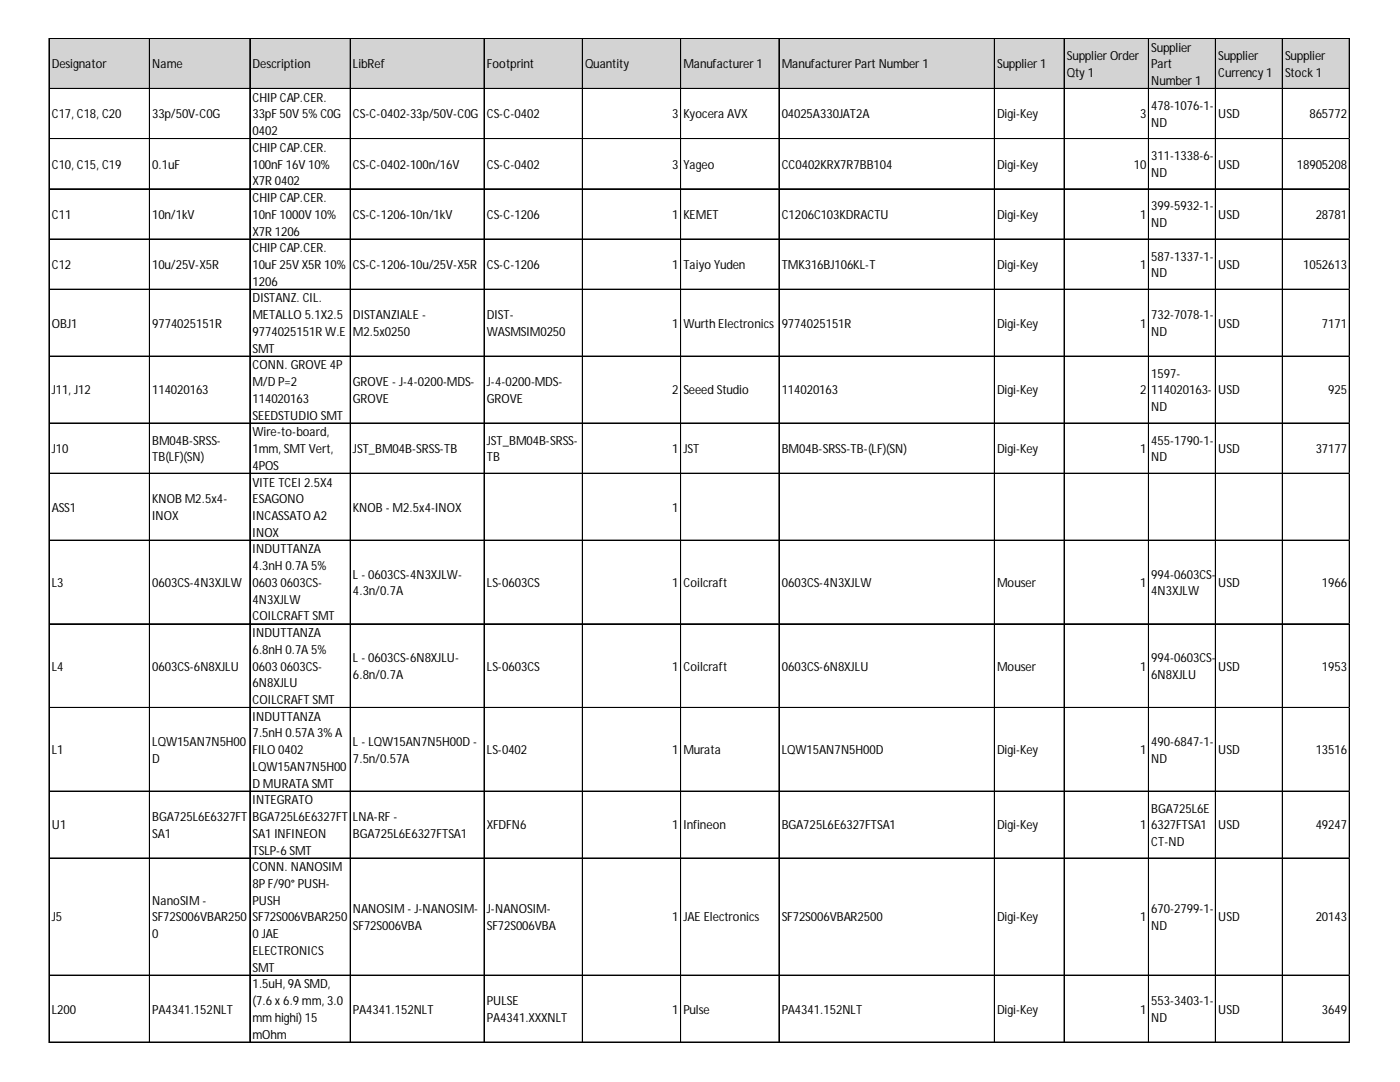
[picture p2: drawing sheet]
<svg xmlns="http://www.w3.org/2000/svg" width="279mm" height="216mm" viewBox="0 0 279 216" stroke-linecap="round" stroke-linejoin="round" font-family="sans-serif">
<defs><g id="words">
<g font-size="2.5">
<text x="212.9" y="12">Supplier Order</text>
<text x="229.7" y="10.3">Supplier</text>
<text x="243.1" y="12">Supplier</text>
<text x="256.5" y="12">Supplier</text>
<text x="10.3" y="13.6">Designator</text>
<text x="30.4" y="13.6">Name</text>
<text x="50.4" y="13.6">Description</text>
<text x="70.4" y="13.6">LibRef</text>
<text x="97.1" y="13.6">Footprint</text>
<text x="116.8" y="13.6">Quantity</text>
<text x="136.4" y="13.6">Manufacturer 1</text>
<text x="156" y="13.6">Manufacturer Part Number 1</text>
<text x="199" y="13.6">Supplier 1</text>
<text x="212.9" y="15.3">Qty 1</text>
<text x="229.7" y="13.6">Part</text>
<text x="229.7" y="17">Number 1</text>
<text x="243.1" y="15.3">Currency 1</text>
<text x="256.5" y="15.3">Stock 1</text>
<text x="10.3" y="23.6">C17, C18, C20</text>
<text x="30.4" y="23.6">33p/50V-C0G</text>
<text x="50.4" y="20.3">CHIP CAP.CER.</text>
<text x="50.4" y="23.6">33pF 50V 5% C0G</text>
<text x="70.4" y="23.6">CS-C-0402-33p/50V-C0G</text>
<text x="97.1" y="23.6">CS-C-0402</text>
<text x="134.2" y="23.6">3</text>
<text x="136.4" y="23.6">Kyocera AVX</text>
<text x="156" y="23.6">04025A330JAT2A</text>
<text x="199" y="23.6">Digi-Key</text>
<text x="227.5" y="23.6">3</text>
<text x="229.7" y="22">478-1076-1-</text>
<text x="243.1" y="23.6">USD</text>
<text x="261.3" y="23.6">865772</text>
<text x="50.4" y="27">0402</text>
<text x="229.7" y="25.3">ND</text>
<text x="10.3" y="33.6">C10, C15, C19</text>
<text x="30.4" y="33.6">0.1uF</text>
<text x="50.4" y="30.3">CHIP CAP.CER.</text>
<text x="50.4" y="33.6">100nF 16V 10%</text>
<text x="70.4" y="33.6">CS-C-0402-100n/16V</text>
<text x="97.1" y="33.6">CS-C-0402</text>
<text x="134.2" y="33.6">3</text>
<text x="136.4" y="33.6">Yageo</text>
<text x="156" y="33.6">CC0402KRX7R7BB104</text>
<text x="199" y="33.6">Digi-Key</text>
<text x="226.3" y="33.6">10</text>
<text x="229.7" y="32">311-1338-6-</text>
<text x="229.7" y="35.3">ND</text>
<text x="243.1" y="33.6">USD</text>
<text x="258.8" y="33.6">18905208</text>
<text x="50.4" y="37">X7R 0402</text>
<text x="50.4" y="40.3">CHIP CAP.CER.</text>
<text x="229.7" y="42">399-5932-1-</text>
<text x="10.3" y="43.7">C11</text>
<text x="30.4" y="43.7">10n/1kV</text>
<text x="50.4" y="43.7">10nF 1000V 10%</text>
<text x="50.4" y="47">X7R 1206</text>
<text x="70.4" y="43.7">CS-C-1206-10n/1kV</text>
<text x="97.1" y="43.7">CS-C-1206</text>
<text x="134.2" y="43.7">1</text>
<text x="136.4" y="43.7">KEMET</text>
<text x="156" y="43.7">C1206C103KDRACTU</text>
<text x="199" y="43.7">Digi-Key</text>
<text x="227.5" y="43.7">1</text>
<text x="229.7" y="45.3">ND</text>
<text x="243.1" y="43.7">USD</text>
<text x="262.6" y="43.7">28781</text>
<text x="10.3" y="53.7">C12</text>
<text x="30.4" y="53.7">10u/25V-X5R</text>
<text x="50.4" y="50.3">CHIP CAP.CER.</text>
<text x="50.4" y="53.7">10uF 25V X5R 10%</text>
<text x="70.4" y="53.7">CS-C-1206-10u/25V-X5R</text>
<text x="97.1" y="53.7">CS-C-1206</text>
<text x="134.2" y="53.7">1</text>
<text x="136.4" y="53.7">Taiyo Yuden</text>
<text x="156" y="53.7">TMK316BJ106KL-T</text>
<text x="199" y="53.7">Digi-Key</text>
<text x="227.5" y="53.7">1</text>
<text x="229.7" y="52">587-1337-1-</text>
<text x="243.1" y="53.7">USD</text>
<text x="260.1" y="53.7">1052613</text>
<text x="50.4" y="57">1206</text>
<text x="229.7" y="55.3">ND</text>
<text x="10.3" y="65.4">OBJ1</text>
<text x="30.4" y="65.4">9774025151R</text>
<text x="50.4" y="60.4">DISTANZ. CIL.</text>
<text x="50.4" y="63.7">METALLO 5.1X2.5</text>
<text x="70.4" y="63.7">DISTANZIALE -</text>
<text x="97.1" y="63.7">DIST-</text>
<text x="134.2" y="65.4">1</text>
<text x="136.4" y="65.4">Wurth Electronics</text>
<text x="156" y="65.4">9774025151R</text>
<text x="199" y="65.4">Digi-Key</text>
<text x="227.5" y="65.4">1</text>
<text x="229.7" y="63.7">732-7078-1-</text>
<text x="243.1" y="65.4">USD</text>
<text x="263.8" y="65.4">7171</text>
<text x="50.4" y="67">9774025151R W.E</text>
<text x="50.4" y="70.4">SMT</text>
<text x="70.4" y="67">M2.5x0250</text>
<text x="97.1" y="67">WASMSIM0250</text>
<text x="229.7" y="67">ND</text>
<text x="50.4" y="73.7">CONN. GROVE 4P</text>
<text x="50.4" y="77">M/D P=2</text>
<text x="70.4" y="77">GROVE - J-4-0200-MDS-</text>
<text x="97.1" y="77">J-4-0200-MDS-</text>
<text x="229.7" y="75.4">1597-</text>
<text x="10.3" y="78.7">J11, J12</text>
<text x="30.4" y="78.7">114020163</text>
<text x="50.4" y="80.4">114020163</text>
<text x="50.4" y="83.7">SEEDSTUDIO SMT</text>
<text x="70.4" y="80.4">GROVE</text>
<text x="97.1" y="80.4">GROVE</text>
<text x="134.2" y="78.7">2</text>
<text x="136.4" y="78.7">Seeed Studio</text>
<text x="156" y="78.7">114020163</text>
<text x="199" y="78.7">Digi-Key</text>
<text x="227.5" y="78.7">2</text>
<text x="229.7" y="78.7">114020163-</text>
<text x="229.7" y="82.1">ND</text>
<text x="243.1" y="78.7">USD</text>
<text x="265.1" y="78.7">925</text>
<text x="30.4" y="88.7">BM04B-SRSS-</text>
<text x="50.4" y="87.1">Wire-to-board,</text>
<text x="97.1" y="88.7">JST_BM04B-SRSS-</text>
<text x="229.7" y="88.7">455-1790-1-</text>
<text x="10.3" y="90.4">J10</text>
<text x="30.4" y="92.1">TB(LF)(SN)</text>
<text x="50.4" y="90.4">1mm, SMT Vert,</text>
<text x="50.4" y="93.7">4POS</text>
<text x="70.4" y="90.4">JST_BM04B-SRSS-TB</text>
<text x="97.1" y="92.1">TB</text>
<text x="134.2" y="90.4">1</text>
<text x="136.4" y="90.4">JST</text>
<text x="156" y="90.4">BM04B-SRSS-TB-(LF)(SN)</text>
<text x="199" y="90.4">Digi-Key</text>
<text x="227.5" y="90.4">1</text>
<text x="229.7" y="92.1">ND</text>
<text x="243.1" y="90.4">USD</text>
<text x="262.6" y="90.4">37177</text>
<text x="30.4" y="100.4">KNOB M2.5x4-</text>
<text x="50.4" y="97.1">VITE TCEI 2.5X4</text>
<text x="50.4" y="100.4">ESAGONO</text>
<text x="10.3" y="102.1">ASS1</text>
<text x="30.4" y="103.8">INOX</text>
<text x="50.4" y="103.8">INCASSATO A2</text>
<text x="50.4" y="107.1">INOX</text>
<text x="70.4" y="102.1">KNOB - M2.5x4-INOX</text>
<text x="134.2" y="102.1">1</text>
<text x="50.4" y="110.4">INDUTTANZA</text>
<text x="50.4" y="113.8">4.3nH 0.7A 5%</text>
<text x="10.3" y="117.1">L3</text>
<text x="30.4" y="117.1">0603CS-4N3XJLW</text>
<text x="50.4" y="117.1">0603 0603CS-</text>
<text x="70.4" y="115.4">L - 0603CS-4N3XJLW-</text>
<text x="70.4" y="118.8">4.3n/0.7A</text>
<text x="97.1" y="117.1">LS-0603CS</text>
<text x="134.2" y="117.1">1</text>
<text x="136.4" y="117.1">Coilcraft</text>
<text x="156" y="117.1">0603CS-4N3XJLW</text>
<text x="199" y="117.1">Mouser</text>
<text x="227.5" y="117.1">1</text>
<text x="229.7" y="115.4">994-0603CS-</text>
<text x="229.7" y="118.8">4N3XJLW</text>
<text x="243.1" y="117.1">USD</text>
<text x="263.8" y="117.1">1966</text>
<text x="50.4" y="120.4">4N3XJLW</text>
<text x="50.4" y="123.8">COILCRAFT SMT</text>
<text x="50.4" y="127.1">INDUTTANZA</text>
<text x="50.4" y="130.5">6.8nH 0.7A 5%</text>
<text x="10.3" y="133.8">L4</text>
<text x="30.4" y="133.8">0603CS-6N8XJLU</text>
<text x="50.4" y="133.8">0603 0603CS-</text>
<text x="50.4" y="137.1">6N8XJLU</text>
<text x="70.4" y="132.1">L - 0603CS-6N8XJLU-</text>
<text x="70.4" y="135.5">6.8n/0.7A</text>
<text x="97.1" y="133.8">LS-0603CS</text>
<text x="134.2" y="133.8">1</text>
<text x="136.4" y="133.8">Coilcraft</text>
<text x="156" y="133.8">0603CS-6N8XJLU</text>
<text x="199" y="133.8">Mouser</text>
<text x="227.5" y="133.8">1</text>
<text x="229.7" y="132.1">994-0603CS-</text>
<text x="229.7" y="135.5">6N8XJLU</text>
<text x="243.1" y="133.8">USD</text>
<text x="263.8" y="133.8">1953</text>
<text x="50.4" y="140.5">COILCRAFT SMT</text>
<text x="50.4" y="143.8">INDUTTANZA</text>
<text x="30.4" y="148.8">LQW15AN7N5H00</text>
<text x="50.4" y="147.2">7.5nH 0.57A 3% A</text>
<text x="70.4" y="148.8">L - LQW15AN7N5H00D -</text>
<text x="229.7" y="148.8">490-6847-1-</text>
<text x="10.3" y="150.5">L1</text>
<text x="30.4" y="152.2">D</text>
<text x="50.4" y="150.5">FILO 0402</text>
<text x="50.4" y="153.8">LQW15AN7N5H00</text>
<text x="70.4" y="152.2">7.5n/0.57A</text>
<text x="97.1" y="150.5">LS-0402</text>
<text x="134.2" y="150.5">1</text>
<text x="136.4" y="150.5">Murata</text>
<text x="156" y="150.5">LQW15AN7N5H00D</text>
<text x="199" y="150.5">Digi-Key</text>
<text x="227.5" y="150.5">1</text>
<text x="229.7" y="152.2">ND</text>
<text x="243.1" y="150.5">USD</text>
<text x="262.6" y="150.5">13516</text>
<text x="50.4" y="157.2">D MURATA SMT</text>
<text x="50.4" y="160.5">INTEGRATO</text>
<text x="10.3" y="165.5">U1</text>
<text x="30.4" y="163.8">BGA725L6E6327FT</text>
<text x="30.4" y="167.2">SA1</text>
<text x="50.4" y="163.8">BGA725L6E6327FT</text>
<text x="50.4" y="167.2">SA1 INFINEON</text>
<text x="70.4" y="163.8">LNA-RF -</text>
<text x="70.4" y="167.2">BGA725L6E6327FTSA1</text>
<text x="97.1" y="165.5">XFDFN6</text>
<text x="134.2" y="165.5">1</text>
<text x="136.4" y="165.5">Infineon</text>
<text x="156" y="165.5">BGA725L6E6327FTSA1</text>
<text x="199" y="165.5">Digi-Key</text>
<text x="227.5" y="165.5">1</text>
<text x="229.7" y="162.2">BGA725L6E</text>
<text x="229.7" y="165.5">6327FTSA1</text>
<text x="243.1" y="165.5">USD</text>
<text x="262.6" y="165.5">49247</text>
<text x="50.4" y="170.5">TSLP-6 SMT</text>
<text x="50.4" y="173.9">CONN. NANOSIM</text>
<text x="229.7" y="168.9">CT-ND</text>
<text x="50.4" y="177.2">8P F/90° PUSH-</text>
<text x="10.3" y="183.9">J5</text>
<text x="30.4" y="180.5">NanoSIM -</text>
<text x="30.4" y="183.9">SF72S006VBAR250</text>
<text x="50.4" y="180.5">PUSH</text>
<text x="50.4" y="183.9">SF72S006VBAR250</text>
<text x="70.4" y="182.2">NANOSIM - J-NANOSIM-</text>
<text x="70.4" y="185.5">SF72S006VBA</text>
<text x="97.1" y="182.2">J-NANOSIM-</text>
<text x="97.1" y="185.5">SF72S006VBA</text>
<text x="134.2" y="183.9">1</text>
<text x="136.4" y="183.9">JAE Electronics</text>
<text x="156" y="183.9">SF72S006VBAR2500</text>
<text x="199" y="183.9">Digi-Key</text>
<text x="227.5" y="183.9">1</text>
<text x="229.7" y="182.2">670-2799-1-</text>
<text x="229.7" y="185.5">ND</text>
<text x="243.1" y="183.9">USD</text>
<text x="262.6" y="183.9">20143</text>
<text x="30.4" y="187.2">0</text>
<text x="50.4" y="187.2">0 JAE</text>
<text x="50.4" y="190.5">ELECTRONICS</text>
<text x="50.4" y="193.9">SMT</text>
<text x="50.4" y="197.2">1.5uH, 9A SMD,</text>
<text x="10.3" y="202.2">L200</text>
<text x="30.4" y="202.2">PA4341.152NLT</text>
<text x="50.4" y="200.6">(7.6 x 6.9 mm, 3.0</text>
<text x="50.4" y="203.9">mm highi) 15</text>
<text x="70.4" y="202.2">PA4341.152NLT</text>
<text x="97.1" y="200.6">PULSE</text>
<text x="97.1" y="203.9">PA4341.XXXNLT</text>
<text x="134.2" y="202.2">1</text>
<text x="136.4" y="202.2">Pulse</text>
<text x="156" y="202.2">PA4341.152NLT</text>
<text x="199" y="202.2">Digi-Key</text>
<text x="227.5" y="202.2">1</text>
<text x="229.7" y="200.6">553-3403-1-</text>
<text x="229.7" y="203.9">ND</text>
<text x="243.1" y="202.2">USD</text>
<text x="263.8" y="202.2">3649</text>
<text x="50.4" y="207.2">mOhm</text>
</g>
</g></defs>
<path d="M9.9 7.7h259.5v10.1h-259.5z" fill="#d3d3d3"/>
<g fill="none" stroke="#000" stroke-width=".2">
<path d="M9.8 7.6v200.5M9.9 7.6h259.5M9.9 7.7h259.5M9.9 17.6h259.5M9.9 17.7h259.5M29.8 7.8v200.3M29.9 7.8v200.3M49.8 7.8v200.3M49.9 7.8v200.3M69.9 7.8v200.3M96.6 7.8v200.3M96.7 7.8v200.3"/>
<path d="M116.2 7.8v200.3M116.3 7.8v200.3M135.8 7.8v200.3M135.9 7.8v200.3M155.4 7.8v200.3M155.5 7.8v200.3M198.4 7.8v200.3M198.5 7.8v200.3M212.4 7.8v200.3M229.2 7.8v200.3M229.3 7.8v200.3M242.5 7.8v200.3"/>
<path d="M242.6 7.8v200.3M255.9 7.8v200.3M256 7.8v200.3M269.3 7.8v200.3M9.9 27.6h259.5M9.9 27.7h259.5M9.9 37.7h259.5M9.9 47.7h259.5M9.9 57.7h259.5M9.9 57.8h259.5M9.9 71h259.5M9.9 71.1h259.5"/>
<path d="M9.9 84.4h259.5M9.9 84.5h259.5M9.9 94.4h259.5M9.9 94.5h259.5M9.9 107.8h259.5M9.9 124.5h259.5M9.9 141.2h259.5M9.9 157.8h259.5M9.9 157.9h259.5M9.9 171.2h259.5M9.9 171.3h259.5M9.9 194.6h259.5"/>
<path d="M9.9 207.9h259.5M9.9 208h259.5"/>
</g>
<path d="M269.4 27.6h.1" fill="none" stroke="#d4d4d4" stroke-width=".2"/>
<path d="M269.4 27.6v.2z" fill="#d4d4d4"/>
<path d="M269.4 37.7h.1" fill="none" stroke="#d4d4d4" stroke-width=".2"/>
<path d="M269.4 37.7v.1z" fill="#d4d4d4"/>
<path d="M269.4 47.7h.1" fill="none" stroke="#d4d4d4" stroke-width=".2"/>
<path d="M269.4 47.7v.1z" fill="#d4d4d4"/>
<path d="M269.4 57.7h.1" fill="none" stroke="#d4d4d4" stroke-width=".2"/>
<path d="M269.4 57.7v.1z" fill="#d4d4d4"/>
<path d="M269.4 71h.1" fill="none" stroke="#d4d4d4" stroke-width=".2"/>
<path d="M269.4 71v.2z" fill="#d4d4d4"/>
<path d="M269.4 84.4h.1" fill="none" stroke="#d4d4d4" stroke-width=".2"/>
<path d="M269.4 84.4v.1z" fill="#d4d4d4"/>
<path d="M269.4 94.4h.1" fill="none" stroke="#d4d4d4" stroke-width=".2"/>
<path d="M269.4 94.4v.2z" fill="#d4d4d4"/>
<path d="M269.4 107.8h.1" fill="none" stroke="#d4d4d4" stroke-width=".2"/>
<path d="M269.4 107.8v.1z" fill="#d4d4d4"/>
<path d="M269.4 124.5h.1" fill="none" stroke="#d4d4d4" stroke-width=".2"/>
<path d="M269.4 124.5v.1z" fill="#d4d4d4"/>
<path d="M269.4 141.2h.1" fill="none" stroke="#d4d4d4" stroke-width=".2"/>
<path d="M269.4 141.2v.1z" fill="#d4d4d4"/>
<path d="M269.4 157.8h.1" fill="none" stroke="#d4d4d4" stroke-width=".2"/>
<path d="M269.4 157.8v.2z" fill="#d4d4d4"/>
<path d="M269.4 171.2h.1" fill="none" stroke="#d4d4d4" stroke-width=".2"/>
<path d="M269.4 171.2v.1z" fill="#d4d4d4"/>
<path d="M269.4 194.6h.1" fill="none" stroke="#d4d4d4" stroke-width=".2"/>
<path d="M269.4 194.6v.1z" fill="#d4d4d4"/>
<path d="M269.4 207.9h.1" fill="none" stroke="#d4d4d4" stroke-width=".2"/>
<path d="M269.4 207.9v.2z" fill="#d4d4d4"/>
<use href="#words"/>
</svg>
